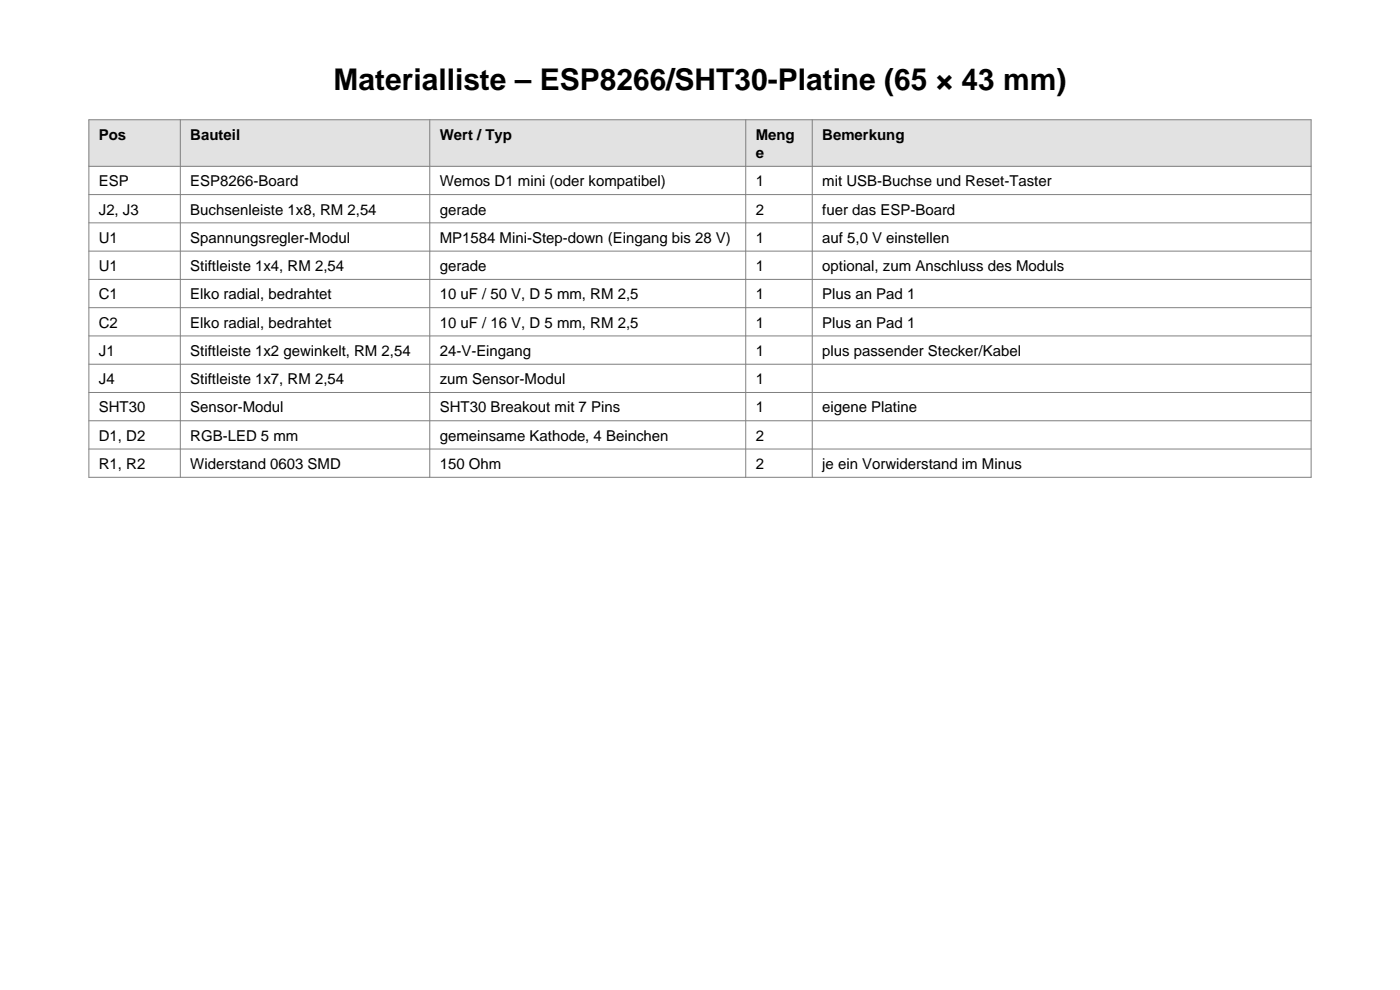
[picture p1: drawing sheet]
<svg xmlns="http://www.w3.org/2000/svg" width="297mm" height="210mm" viewBox="0 0 297 210" stroke-linecap="round" stroke-linejoin="round" font-family="sans-serif">
<defs><g id="words">
<text font-size="6.3" x="70.8" y="19.1">Materialliste – ESP8266/SHT30-Platine (65 × 43 mm)</text>
<g font-size="3.2">
<text x="21" y="29.6">Pos</text>
<text x="40.4" y="29.6">Bauteil</text>
<text x="93.3" y="29.6">Wert / Typ</text>
<text x="160.3" y="29.6">Meng</text>
<text x="174.4" y="29.6">Bemerkung</text>
<text x="160.3" y="33.5">e</text>
<text x="21" y="39.5">ESP</text>
<text x="40.4" y="39.5">ESP8266-Board</text>
<text x="93.3" y="39.5">Wemos D1 mini (oder kompatibel)</text>
<text x="160.3" y="39.5">1</text>
<text x="174.4" y="39.5">mit USB-Buchse und Reset-Taster</text>
<text x="21" y="45.5">J2, J3</text>
<text x="40.4" y="45.5">Buchsenleiste 1x8, RM 2,54</text>
<text x="93.3" y="45.5">gerade</text>
<text x="160.3" y="45.5">2</text>
<text x="174.4" y="45.5">fuer das ESP-Board</text>
<text x="21" y="51.5">U1</text>
<text x="40.4" y="51.5">Spannungsregler-Modul</text>
<text x="93.3" y="51.5">MP1584 Mini-Step-down (Eingang bis 28 V)</text>
<text x="160.3" y="51.5">1</text>
<text x="174.4" y="51.5">auf 5,0 V einstellen</text>
<text x="21" y="57.5">U1</text>
<text x="40.4" y="57.5">Stiftleiste 1x4, RM 2,54</text>
<text x="93.3" y="57.5">gerade</text>
<text x="160.3" y="57.5">1</text>
<text x="174.4" y="57.5">optional, zum Anschluss des Moduls</text>
<text x="21" y="63.5">C1</text>
<text x="40.4" y="63.5">Elko radial, bedrahtet</text>
<text x="93.3" y="63.5">10 uF / 50 V, D 5 mm, RM 2,5</text>
<text x="160.3" y="63.5">1</text>
<text x="174.4" y="63.5">Plus an Pad 1</text>
<text x="21" y="69.5">C2</text>
<text x="40.4" y="69.5">Elko radial, bedrahtet</text>
<text x="93.3" y="69.5">10 uF / 16 V, D 5 mm, RM 2,5</text>
<text x="160.3" y="69.5">1</text>
<text x="174.4" y="69.5">Plus an Pad 1</text>
<text x="21" y="75.5">J1</text>
<text x="40.4" y="75.5">Stiftleiste 1x2 gewinkelt, RM 2,54</text>
<text x="93.3" y="75.5">24-V-Eingang</text>
<text x="160.3" y="75.5">1</text>
<text x="174.4" y="75.5">plus passender Stecker/Kabel</text>
<text x="21" y="81.5">J4</text>
<text x="40.4" y="81.5">Stiftleiste 1x7, RM 2,54</text>
<text x="93.3" y="81.5">zum Sensor-Modul</text>
<text x="160.3" y="81.5">1</text>
<text x="21" y="87.5">SHT30</text>
<text x="40.4" y="87.5">Sensor-Modul</text>
<text x="93.3" y="87.5">SHT30 Breakout mit 7 Pins</text>
<text x="160.3" y="87.5">1</text>
<text x="174.4" y="87.5">eigene Platine</text>
<text x="21" y="93.5">D1, D2</text>
<text x="40.4" y="93.5">RGB-LED 5 mm</text>
<text x="93.3" y="93.5">gemeinsame Kathode, 4 Beinchen</text>
<text x="160.3" y="93.5">2</text>
<text x="21" y="99.5">R1, R2</text>
<text x="40.4" y="99.5">Widerstand 0603 SMD</text>
<text x="93.3" y="99.5">150 Ohm</text>
<text x="160.3" y="99.5">2</text>
<text x="174.4" y="99.5">je ein Vorwiderstand im Minus</text>
</g>
</g></defs>
<path d="M18.9 25.4h259.2v9.9h-259.2z" fill-rule="evenodd" fill="#dde3ea"/>
<g fill="none" stroke="#808080" stroke-width=".21">
<path d="M18.9 25.4h259.2v75.8h-259.2zM18.9 35.3h259.2M38.3 25.4v75.8M91.2 25.4v75.8M158.2 25.4v75.8M172.3 25.4v75.8M18.9 41.3h259.2M18.9 47.3h259.2M18.9 53.3h259.2M18.9 59.3h259.2M18.9 65.3h259.2M18.9 71.3h259.2"/>
<path d="M18.9 77.3h259.2M18.9 83.3h259.2M18.9 89.3h259.2M18.9 95.2h259.2"/>
</g>
<use href="#words"/>
</svg>
